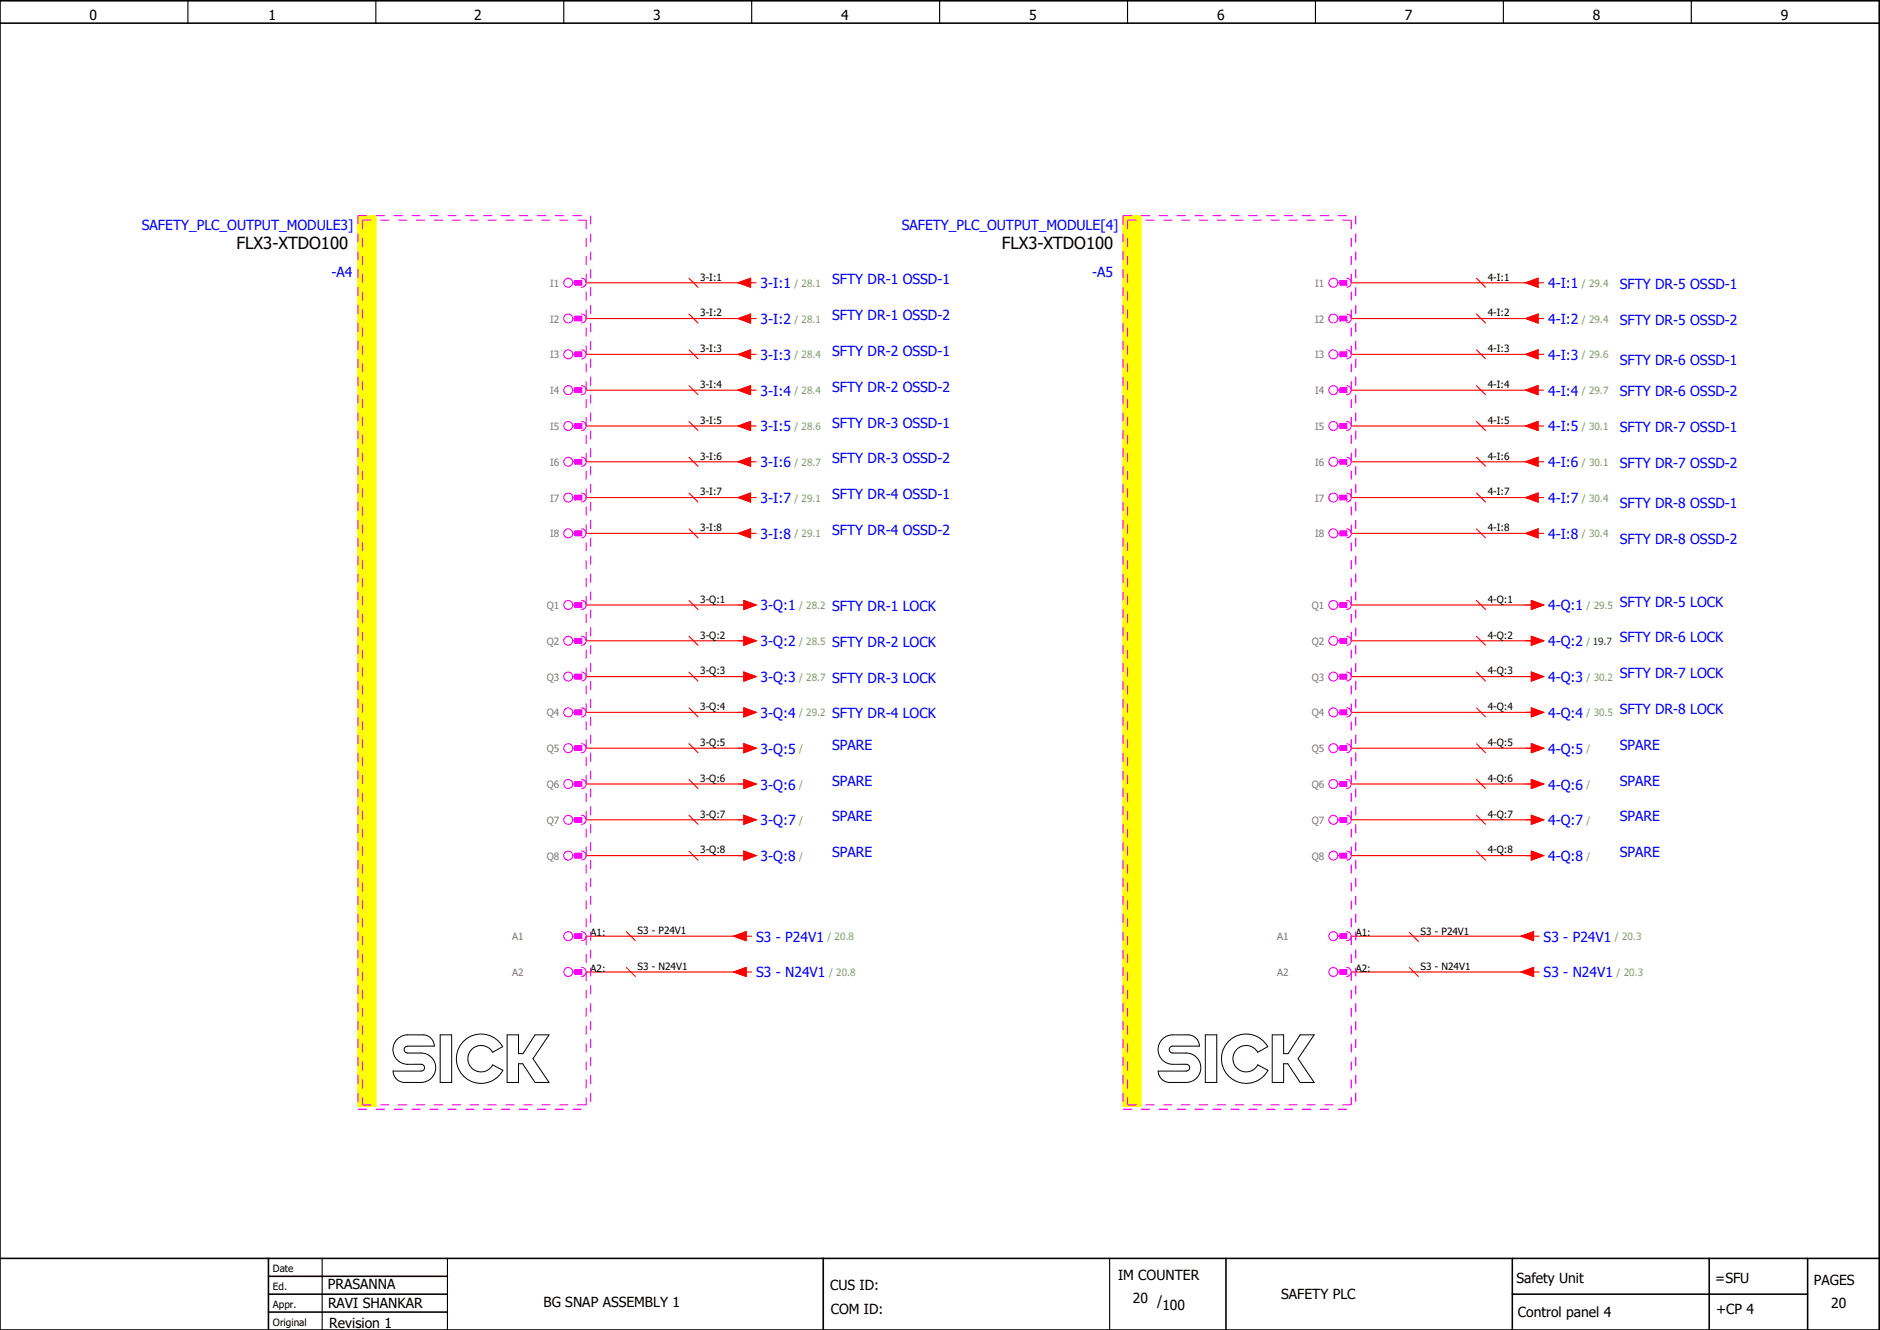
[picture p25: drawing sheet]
<svg xmlns="http://www.w3.org/2000/svg" width="420mm" height="297mm" viewBox="0 0 420 297" stroke-linecap="round" stroke-linejoin="round" font-family="sans-serif">
<defs><g id="words">
<g font-size="3.7">
<text x="52.9" y="55.7">FLX3-XTDO100</text>
<text x="223.9" y="55.7">FLX3-XTDO100</text>
</g>
<g font-size="3.1">
<text x="20" y="4.5">0</text>
<text x="60" y="4.5">1</text>
<text x="106" y="4.5">2</text>
<text x="146" y="4.5">3</text>
<text x="188" y="4.5">4</text>
<text x="230" y="4.5">5</text>
<text x="272" y="4.5">6</text>
<text x="314" y="4.5">7</text>
<text x="356" y="4.5">8</text>
<text x="398" y="4.5">9</text>
<text x="249.9" y="285.9">IM COUNTER</text>
<text x="338.9" y="286.7">Safety Unit</text>
<text x="383.4" y="286.6">=SFU</text>
<text x="405.4" y="287.2">PAGES</text>
<text x="73.3" y="288.1">PRASANNA</text>
<text x="73.3" y="292.2">RAVI SHANKAR</text>
<text x="121.5" y="292">BG SNAP ASSEMBLY 1</text>
<text x="185.5" y="288.1">CUS ID:</text>
<text x="185.7" y="293.7">COM ID:</text>
<text x="253.2" y="291">20 /</text>
<text x="259.8" y="292.7">100</text>
<text x="286.3" y="290.3">SAFETY PLC</text>
<text x="383.6" y="293.6">+CP 4</text>
<text x="409.3" y="292.2">20</text>
<text x="73.6" y="296.7">Revision 1</text>
<text x="339.2" y="294.2">Control panel 4</text>
</g>
<g font-size="3.1" fill="#00f">
<text x="31.7" y="51.3">SAFETY_PLC_OUTPUT_MODULE3]</text>
<text x="201.5" y="51.3">SAFETY_PLC_OUTPUT_MODULE[4]</text>
<text x="74.1" y="62">-A4</text>
<text x="170" y="64.4">3-I:1</text>
<text x="186" y="63.5">SFTY DR-1 OSSD-1</text>
<text x="244.1" y="62">-A5</text>
<text x="346" y="64.4">4-I:1</text>
<text x="362" y="64.5">SFTY DR-5 OSSD-1</text>
<text x="186" y="71.5">SFTY DR-1 OSSD-2</text>
<text x="170" y="72.4">3-I:2</text>
<text x="346" y="72.4">4-I:2</text>
<text x="362" y="72.5">SFTY DR-5 OSSD-2</text>
<text x="170" y="80.4">3-I:3</text>
<text x="186" y="79.5">SFTY DR-2 OSSD-1</text>
<text x="346" y="80.4">4-I:3</text>
<text x="362" y="81.5">SFTY DR-6 OSSD-1</text>
<text x="170" y="88.4">3-I:4</text>
<text x="186" y="87.5">SFTY DR-2 OSSD-2</text>
<text x="346" y="88.4">4-I:4</text>
<text x="362" y="88.5">SFTY DR-6 OSSD-2</text>
<text x="186" y="95.5">SFTY DR-3 OSSD-1</text>
<text x="170" y="96.4">3-I:5</text>
<text x="346" y="96.4">4-I:5</text>
<text x="362" y="96.5">SFTY DR-7 OSSD-1</text>
<text x="170" y="104.4">3-I:6</text>
<text x="186" y="103.5">SFTY DR-3 OSSD-2</text>
<text x="346" y="104.4">4-I:6</text>
<text x="362" y="104.5">SFTY DR-7 OSSD-2</text>
<text x="170" y="112.4">3-I:7</text>
<text x="186" y="111.5">SFTY DR-4 OSSD-1</text>
<text x="346" y="112.4">4-I:7</text>
<text x="362" y="113.5">SFTY DR-8 OSSD-1</text>
<text x="186" y="119.5">SFTY DR-4 OSSD-2</text>
<text x="170" y="120.4">3-I:8</text>
<text x="346" y="120.4">4-I:8</text>
<text x="362" y="121.5">SFTY DR-8 OSSD-2</text>
<text x="170" y="136.4">3-Q:1</text>
<text x="186" y="136.5">SFTY DR-1 LOCK</text>
<text x="346" y="136.4">4-Q:1</text>
<text x="362" y="135.5">SFTY DR-5 LOCK</text>
<text x="362" y="143.5">SFTY DR-6 LOCK</text>
<text x="170" y="144.4">3-Q:2</text>
<text x="186" y="144.5">SFTY DR-2 LOCK</text>
<text x="346" y="144.4">4-Q:2</text>
<text x="170" y="152.4">3-Q:3</text>
<text x="186" y="152.5">SFTY DR-3 LOCK</text>
<text x="346" y="152.4">4-Q:3</text>
<text x="362" y="151.5">SFTY DR-7 LOCK</text>
<text x="170" y="160.4">3-Q:4</text>
<text x="186" y="160.5">SFTY DR-4 LOCK</text>
<text x="346" y="160.4">4-Q:4</text>
<text x="362" y="159.5">SFTY DR-8 LOCK</text>
<text x="186" y="167.5">SPARE</text>
<text x="362" y="167.5">SPARE</text>
<text x="170" y="168.4">3-Q:5</text>
<text x="346" y="168.4">4-Q:5</text>
<text x="170" y="176.4">3-Q:6</text>
<text x="186" y="175.5">SPARE</text>
<text x="346" y="176.4">4-Q:6</text>
<text x="362" y="175.5">SPARE</text>
<text x="170" y="184.4">3-Q:7</text>
<text x="186" y="183.5">SPARE</text>
<text x="346" y="184.4">4-Q:7</text>
<text x="362" y="183.5">SPARE</text>
<text x="186" y="191.5">SPARE</text>
<text x="362" y="191.5">SPARE</text>
<text x="170" y="192.4">3-Q:8</text>
<text x="346" y="192.4">4-Q:8</text>
<text x="169" y="210.4">S3 - P24V1</text>
<text x="345" y="210.4">S3 - P24V1</text>
<text x="169" y="218.4">S3 - N24V1</text>
<text x="345" y="218.4">S3 - N24V1</text>
</g>
<g font-size="2.2" fill="#767676">
<text x="122.9" y="64.1">I1</text>
<text x="293.9" y="64.1">I1</text>
<text x="122.9" y="72.1">I2</text>
<text x="293.9" y="72.1">I2</text>
<text x="122.9" y="80.1">I3</text>
<text x="293.9" y="80.1">I3</text>
<text x="122.9" y="88.1">I4</text>
<text x="293.9" y="88.1">I4</text>
<text x="122.9" y="96.1">I5</text>
<text x="293.9" y="96.1">I5</text>
<text x="122.9" y="104.1">I6</text>
<text x="293.9" y="104.1">I6</text>
<text x="122.9" y="112.1">I7</text>
<text x="293.9" y="112.1">I7</text>
<text x="122.9" y="120.1">I8</text>
<text x="293.9" y="120.1">I8</text>
<text x="122.2" y="136.1">Q1</text>
<text x="293.2" y="136.1">Q1</text>
<text x="122.2" y="144.1">Q2</text>
<text x="293.2" y="144.1">Q2</text>
<text x="122.2" y="152.1">Q3</text>
<text x="293.2" y="152.1">Q3</text>
<text x="122.2" y="160.1">Q4</text>
<text x="293.2" y="160.1">Q4</text>
<text x="122.2" y="168.1">Q5</text>
<text x="293.2" y="168.1">Q5</text>
<text x="122.2" y="176.1">Q6</text>
<text x="293.2" y="176.1">Q6</text>
<text x="122.2" y="184.1">Q7</text>
<text x="293.2" y="184.1">Q7</text>
<text x="122.2" y="192.1">Q8</text>
<text x="293.2" y="192.1">Q8</text>
<text x="114.4" y="210.1">A1</text>
<text x="285.4" y="210.1">A1</text>
<text x="114.4" y="218.1">A2</text>
<text x="285.4" y="218.1">A2</text>
</g>
<g font-size="2.2">
<text x="156.5" y="62.7">3-I:1</text>
<text x="332.5" y="62.7">4-I:1</text>
<text x="156.5" y="70.7">3-I:2</text>
<text x="332.5" y="70.7">4-I:2</text>
<text x="156.5" y="78.7">3-I:3</text>
<text x="332.5" y="78.7">4-I:3</text>
<text x="156.5" y="86.7">3-I:4</text>
<text x="332.5" y="86.7">4-I:4</text>
<text x="156.5" y="94.7">3-I:5</text>
<text x="332.5" y="94.7">4-I:5</text>
<text x="156.5" y="102.7">3-I:6</text>
<text x="332.5" y="102.7">4-I:6</text>
<text x="156.5" y="110.7">3-I:7</text>
<text x="332.5" y="110.7">4-I:7</text>
<text x="156.5" y="118.7">3-I:8</text>
<text x="332.5" y="118.7">4-I:8</text>
<text x="156.5" y="134.7">3-Q:1</text>
<text x="332.5" y="134.7">4-Q:1</text>
<text x="156.5" y="142.7">3-Q:2</text>
<text x="332.5" y="142.7">4-Q:2</text>
<text x="156.5" y="150.7">3-Q:3</text>
<text x="332.5" y="150.7">4-Q:3</text>
<text x="156.5" y="158.7">3-Q:4</text>
<text x="332.5" y="158.7">4-Q:4</text>
<text x="156.5" y="166.7">3-Q:5</text>
<text x="332.5" y="166.7">4-Q:5</text>
<text x="156.5" y="174.7">3-Q:6</text>
<text x="332.5" y="174.7">4-Q:6</text>
<text x="156.5" y="182.7">3-Q:7</text>
<text x="332.5" y="182.7">4-Q:7</text>
<text x="156.5" y="190.7">3-Q:8</text>
<text x="332.5" y="190.7">4-Q:8</text>
<text x="132" y="209.2">A1:</text>
<text x="142.5" y="208.7">S3 - P24V1</text>
<text x="303" y="209.2">A1:</text>
<text x="317.5" y="208.8">S3 - P24V1</text>
<text x="132" y="217.2">A2:</text>
<text x="142.5" y="216.7">S3 - N24V1</text>
<text x="303" y="217.2">A2:</text>
<text x="317.5" y="216.7">S3 - N24V1</text>
<text x="61" y="284.2">Date</text>
<text x="61" y="288.2">Ed.</text>
<text x="61" y="292.2">Appr.</text>
<text x="61" y="296.2">Original</text>
</g>
<g font-size="2.2" fill="#7ca552">
<text x="177.5" y="64.1">/ 28.1</text>
<text x="353.5" y="64.1">/ 29.4</text>
<text x="177.5" y="72.1">/ 28.1</text>
<text x="353.5" y="72.1">/ 29.4</text>
<text x="177.5" y="80.1">/ 28.4</text>
<text x="353.5" y="80.1">/ 29.6</text>
<text x="177.5" y="88.1">/ 28.4</text>
<text x="353.5" y="88.1">/ 29.7</text>
<text x="177.5" y="96.1">/ 28.6</text>
<text x="353.5" y="96.1">/ 30.1</text>
<text x="177.5" y="104.1">/ 28.7</text>
<text x="353.5" y="104.1">/ 30.1</text>
<text x="177.5" y="112.1">/ 29.1</text>
<text x="353.5" y="112.1">/ 30.4</text>
<text x="177.5" y="120.1">/ 29.1</text>
<text x="353.5" y="120.1">/ 30.4</text>
<text x="178.6" y="136.1">/ 28.2</text>
<text x="354.6" y="136.1">/ 29.5</text>
<text x="178.6" y="144.1">/ 28.5</text>
<text x="354.6" y="144.1">/ 19.7</text>
<text x="178.6" y="152.1">/ 28.7</text>
<text x="354.6" y="152.1">/ 30.2</text>
<text x="178.6" y="160.1">/ 29.2</text>
<text x="354.6" y="160.1">/ 30.5</text>
<text x="178.6" y="168.1">/</text>
<text x="354.6" y="168.1">/</text>
<text x="178.6" y="176.1">/</text>
<text x="354.6" y="176.1">/</text>
<text x="178.6" y="184.1">/</text>
<text x="354.6" y="184.1">/</text>
<text x="178.6" y="192.1">/</text>
<text x="354.6" y="192.1">/</text>
<text x="184.9" y="210.1">/ 20.8</text>
<text x="360.9" y="210.1">/ 20.3</text>
<text x="185.3" y="218.1">/ 20.8</text>
<text x="361.3" y="218.1">/ 20.3</text>
</g>
</g></defs>
<path d="M42 .2v5M84 .2v5M126 .2v5M168 .2v5M210 .2v5M252 .2v5M294 .2v5M336 .2v5M378 .2v5M72 281.2v16M100 281.2v16M248 281.2v16" fill="none" stroke="#000" stroke-width=".25"/>
<g fill="none" stroke="#000" stroke-width=".35">
<path d="M0 5.2h420M0 .2h420v297h-420zM0 281.2h420M60 281.2v16M60 285.2h40M60 289.2h40M60 293.2h40M184 281.2v16M274 281.2v16M338 289.2h66M338 281.2v16M382 281.2v16"/>
<path d="M404 281.2v16"/>
</g>
<g fill="none" stroke="#f00" stroke-width=".25">
<path d="M131 63.2h36M131 71.2h36M131 79.2h36M154 62.2l2 2M154 70.2l2 2M154 78.2l2 2M165 63.2l2.8-1v2zM165 71.2l2.8-1v2zM165 79.2l2.8-1v2zM167.8 63.2h1.2M167.8 71.2h1.2M167.8 79.2h1.2"/>
<path d="M302 63.2h41M302 71.2h41M302 79.2h41M330 70.2l2 2M330 78.2l2 2M330 62.2l2 2M341 63.2l2.7-1v2zM341 71.2l2.7-1v2zM341 79.2l2.7-1v2zM343.7 63.2h1.3M343.7 71.2h1.3M343.7 79.2h1.3"/>
<path d="M131 87.2h36M131 95.2h36M154 86.2l2 2M154 94.2l2 2M165 87.2l2.8-1v2zM165 95.2l2.8-1v2zM167.8 87.2h1.2M167.8 95.2h1.2M302 87.2h41M302 95.2h41M330 86.2l2 2M330 94.2l2 2"/>
<path d="M341 87.2l2.7-1v2zM341 95.2l2.7-1v2zM343.7 87.2h1.3M343.7 95.2h1.3M131 103.2h36M131 111.2h36M131 119.2h36M154 102.2l2 2M154 110.2l2 2M154 118.2l2 2M165 103.2l2.8-1v2zM165 111.2l2.8-1v2z"/>
<path d="M165 119.2l2.8-1v2zM167.8 103.2h1.2M167.8 111.2h1.2M167.8 119.2h1.2M302 103.2h41M302 111.2h41M302 119.2h41M330 102.2l2 2M330 110.2l2 2M330 118.2l2 2M341 103.2l2.7-1v2zM341 111.2l2.7-1v2z"/>
<path d="M341 119.2l2.7-1v2zM343.7 103.2h1.3M343.7 111.2h1.3M343.7 119.2h1.3M131 135.2h36M154 134.2l2 2M166.3 134.2l2.7 1-2.7 1zM302 135.2h41M330 134.2l2 2M342.3 134.2l2.7 1-2.7 1zM131 143.2h36M131 151.2h36"/>
<path d="M131 159.2h36M154 142.2l2 2M154 150.2l2 2M154 158.2l2 2M166.3 142.2l2.7 1-2.7 1zM166.3 150.2l2.7 1-2.7 1zM166.3 158.2l2.7 1-2.7 1zM302 143.2h41M302 151.2h41M302 159.2h41M330 142.2l2 2M330 150.2l2 2"/>
<path d="M330 158.2l2 2M342.3 150.2l2.7 1-2.7 1zM342.3 142.2l2.7 1-2.7 1zM342.3 158.2l2.7 1-2.7 1zM131 167.2h36M131 175.2h36M154 166.2l2 2M154 174.2l2 2M166.3 166.2l2.7 1-2.7 1zM166.3 174.2l2.7 1-2.7 1zM302 167.2h41M302 175.2h41"/>
<path d="M330 166.2l2 2M330 174.2l2 2M342.3 166.2l2.7 1-2.7 1zM342.3 174.2l2.7 1-2.7 1zM131 183.2h36M131 191.2h36M154 182.2l2 2M154 190.2l2 2M166.3 190.2l2.7 1-2.7 1zM166.3 182.2l2.7 1-2.7 1zM302 183.2h41M302 191.2h41"/>
<path d="M330 182.2l2 2M330 190.2l2 2M342.3 182.2l2.7 1-2.7 1zM342.3 190.2l2.7 1-2.7 1zM131 209.2h35M131 217.2h35M140 208.2l2 2M140 216.2l2 2M164 209.2l2.7-1v2zM164 217.2l2.7-1v2zM166.7 209.2h1.3M166.7 217.2h1.3"/>
<path d="M302 209.2h40M302 217.2h40M315 208.3l2 2M315 216.2l2 2M340 209.2l2.8-1v2zM340 217.2l2.8-1v2zM342.8 209.2h1.2M342.8 217.2h1.2"/>
</g>
<g fill="#ff0" stroke="#ff0" stroke-width=".22">
<path d="M80 48.2h4v199h-4z"/>
<path d="M251 48.2h4v199h-4z"/>
</g>
<path d="M80 48.2h4v199h-4zM251 48.2h4v199h-4z" fill="none" stroke="#ff0" stroke-width=".22"/>
<path d="M88.8 232.2a3.3 3.3 0 0 1 2.3-1h3.6a2.55 2.55 0 0 1 2.4 2.5l-6 .1a.77 .77 0 0 0-.8 .7 .77 .77 0 0 0 .8 .8h3a3.3 3.3 0 0 1 3.3 3.3 3.3 3.3 0 0 1-3.3 3.3h-3.8a2.59 2.59 0 0 1-2.4-2.6h6.2a.76 .76 0 0 0 .8-.7 .76 .76 0 0 0-.8-.8h-3a3.3 3.3 0 0 1-3-2 3.3 3.3 0 0 1 .7-3.6zM98.4 231.2h2.5v10.7h-2.5zM103.4 232.8a5.5 5.5 0 0 1 8.9 1.1l-2.2 1.2a2.95 2.95 0 0 0-4.5-.8 2.95 2.95 0 0 0 .1 4.6 2.95 2.95 0 0 0 4.4-1l2.3 1.2a5.5 5.5 0 0 1-8.1 2 5.5 5.5 0 0 1-.9-8.3zM113.3 231.2h2.6v4.2h1l2.7-4.2h3.1l-3.6 5.4 3.6 5.3h-3.1l-2.8-4.2h-.9v4.2h-2.6zM259.8 232.2a3.3 3.3 0 0 1 2.3-1h3.6a2.55 2.55 0 0 1 2.4 2.5l-6 .1a.77 .77 0 0 0-.8 .7 .77 .77 0 0 0 .8 .8h3a3.3 3.3 0 0 1 3.3 3.3 3.3 3.3 0 0 1-3.3 3.3h-3.8a2.59 2.59 0 0 1-2.4-2.6h6.2a.76 .76 0 0 0 .8-.7 .76 .76 0 0 0-.8-.8h-3a3.3 3.3 0 0 1-3-2 3.3 3.3 0 0 1 .7-3.6zM269.4 231.2h2.5v10.7h-2.5zM274.4 232.8a5.5 5.5 0 0 1 8.9 1.1l-2.2 1.2a2.95 2.95 0 0 0-4.5-.8 2.95 2.95 0 0 0 .1 4.6 2.95 2.95 0 0 0 4.4-1l2.3 1.2a5.5 5.5 0 0 1-8.1 2 5.5 5.5 0 0 1-.9-8.3zM284.3 231.2h2.6v4.2h1l2.7-4.2h3.1l-3.6 5.4 3.6 5.3h-3.1l-2.8-4.2h-.9v4.2h-2.6z" fill="none" stroke="#000" stroke-width=".22"/>
<g fill="none" stroke="#f0f" stroke-width=".25">
<path d="M128 63.2h.5M128 71.2h.5M128 79.2h.5M128.5 62.7h1.5v1h-1.5zM128.5 70.7h1.5v1h-1.5zM128.5 78.7h1.5v1h-1.5zM130 62.2a1 1 0 0 1 1 1 1 1 0 0 1-1 1M130 70.2a1 1 0 0 1 1 1 1 1 0 0 1-1 1M130 78.2a1 1 0 0 1 1 1 1 1 0 0 1-1 1M299 63.2h.5M299 71.2h.5M299 79.2h.5"/>
<path d="M299.5 62.7h1.5v1h-1.5zM299.5 70.7h1.5v1h-1.5zM299.5 78.7h1.5v1h-1.5zM301 62.2a1 1 0 0 1 1 1 1 1 0 0 1-1 1M301 70.2a1 1 0 0 1 1 1 1 1 0 0 1-1 1M301 78.2a1 1 0 0 1 1 1 1 1 0 0 1-1 1M128 87.2h.5M128 95.2h.5M128.5 86.7h1.5v1h-1.5zM128.5 94.7h1.5v1h-1.5zM130 86.2a1 1 0 0 1 1 1 1 1 0 0 1-1 1M130 94.2a1 1 0 0 1 1 1 1 1 0 0 1-1 1"/>
<path d="M299 87.2h.5M299 95.2h.5M299.5 86.7h1.5v1h-1.5zM299.5 94.7h1.5v1h-1.5zM301 86.2a1 1 0 0 1 1 1 1 1 0 0 1-1 1M301 94.2a1 1 0 0 1 1 1 1 1 0 0 1-1 1M128 103.2h.5M128 111.2h.5M128 119.2h.5M128.5 102.7h1.5v1h-1.5zM128.5 110.7h1.5v1h-1.5zM128.5 118.7h1.5v1h-1.5z"/>
<path d="M130 102.2a1 1 0 0 1 1 1 1 1 0 0 1-1 1M130 110.2a1 1 0 0 1 1 1 1 1 0 0 1-1 1M130 118.2a1 1 0 0 1 1 1 1 1 0 0 1-1 1M299 103.2h.5M299 111.2h.5M299 119.2h.5M299.5 102.7h1.5v1h-1.5zM299.5 110.7h1.5v1h-1.5zM299.5 118.7h1.5v1h-1.5zM301 102.2a1 1 0 0 1 1 1 1 1 0 0 1-1 1M301 110.2a1 1 0 0 1 1 1 1 1 0 0 1-1 1M301 118.2a1 1 0 0 1 1 1 1 1 0 0 1-1 1"/>
<path d="M128 135.2h.5M128.5 134.7h1.5v1h-1.5zM130 134.2a1 1 0 0 1 1 1 1 1 0 0 1-1 1M299 135.2h.5M299.5 134.7h1.5v1h-1.5zM301 134.2a1 1 0 0 1 1 1 1 1 0 0 1-1 1M128 143.2h.5M128 151.2h.5M128 159.2h.5M128.5 142.7h1.5v1h-1.5zM128.5 150.7h1.5v1h-1.5zM128.5 158.7h1.5v1h-1.5z"/>
<path d="M130 142.2a1 1 0 0 1 1 1 1 1 0 0 1-1 1M130 150.2a1 1 0 0 1 1 1 1 1 0 0 1-1 1M130 158.2a1 1 0 0 1 1 1 1 1 0 0 1-1 1M299 143.2h.5M299 151.2h.5M299 159.2h.5M299.5 142.7h1.5v1h-1.5zM299.5 150.7h1.5v1h-1.5zM299.5 158.7h1.5v1h-1.5zM301 142.2a1 1 0 0 1 1 1 1 1 0 0 1-1 1M301 150.2a1 1 0 0 1 1 1 1 1 0 0 1-1 1M301 158.2a1 1 0 0 1 1 1 1 1 0 0 1-1 1"/>
<path d="M128 167.2h.5M128 175.2h.5M128.5 166.7h1.5v1h-1.5zM128.5 174.7h1.5v1h-1.5zM130 166.2a1 1 0 0 1 1 1 1 1 0 0 1-1 1M130 174.2a1 1 0 0 1 1 1 1 1 0 0 1-1 1M299 167.2h.5M299 175.2h.5M299.5 166.7h1.5v1h-1.5zM299.5 174.7h1.5v1h-1.5zM301 166.2a1 1 0 0 1 1 1 1 1 0 0 1-1 1M301 174.2a1 1 0 0 1 1 1 1 1 0 0 1-1 1"/>
<path d="M128 183.2h.5M128 191.2h.5M128.5 182.7h1.5v1h-1.5zM128.5 190.7h1.5v1h-1.5zM130 182.2a1 1 0 0 1 1 1 1 1 0 0 1-1 1M130 190.2a1 1 0 0 1 1 1 1 1 0 0 1-1 1M299 183.2h.5M299 191.2h.5M299.5 182.7h1.5v1h-1.5zM299.5 190.7h1.5v1h-1.5zM301 182.2a1 1 0 0 1 1 1 1 1 0 0 1-1 1M301 190.2a1 1 0 0 1 1 1 1 1 0 0 1-1 1"/>
<path d="M128 209.2h.5M128 217.2h.5M128.5 208.7h1.5v1h-1.5zM128.5 216.7h1.5v1h-1.5zM130 208.2a1 1 0 0 1 1 1 1 1 0 0 1-1 1M130 216.2a1 1 0 0 1 1 1 1 1 0 0 1-1 1M299 209.2h.5M299 217.2h.5M299.5 208.7h1.5v1h-1.5zM299.5 216.7h1.5v1h-1.5zM301 208.2a1 1 0 0 1 1 1 1 1 0 0 1-1 1M301 216.2a1 1 0 0 1 1 1 1 1 0 0 1-1 1"/>
<circle cx="127" cy="71.2" r="1"/>
<circle cx="127" cy="63.2" r="1"/>
<circle cx="127" cy="79.2" r="1"/>
<circle cx="298" cy="71.2" r="1"/>
<circle cx="298" cy="63.2" r="1"/>
<circle cx="298" cy="79.2" r="1"/>
<circle cx="127" cy="95.2" r="1"/>
<circle cx="127" cy="87.2" r="1"/>
<circle cx="298" cy="95.2" r="1"/>
<circle cx="298" cy="87.2" r="1"/>
<circle cx="127" cy="119.2" r="1"/>
<circle cx="127" cy="111.2" r="1"/>
<circle cx="127" cy="103.2" r="1"/>
<circle cx="298" cy="119.2" r="1"/>
<circle cx="298" cy="111.2" r="1"/>
<circle cx="298" cy="103.2" r="1"/>
<circle cx="127" cy="135.2" r="1"/>
<circle cx="298" cy="135.2" r="1"/>
<circle cx="127" cy="159.2" r="1"/>
<circle cx="127" cy="143.2" r="1"/>
<circle cx="127" cy="151.2" r="1"/>
<circle cx="298" cy="159.2" r="1"/>
<circle cx="298" cy="143.2" r="1"/>
<circle cx="298" cy="151.2" r="1"/>
<circle cx="127" cy="167.2" r="1"/>
<circle cx="127" cy="175.2" r="1"/>
<circle cx="298" cy="167.2" r="1"/>
<circle cx="298" cy="175.2" r="1"/>
<circle cx="127" cy="191.2" r="1"/>
<circle cx="127" cy="183.2" r="1"/>
<circle cx="298" cy="191.2" r="1"/>
<circle cx="298" cy="183.2" r="1"/>
<circle cx="127" cy="209.2" r="1"/>
<circle cx="127" cy="217.2" r="1"/>
<circle cx="298" cy="209.2" r="1"/>
<circle cx="298" cy="217.2" r="1"/>
</g>
<g fill="#f0f" stroke="#f0f" stroke-width=".22">
<path d="M128.5 62.7h1.5v1h-1.5z"/>
<path d="M128.5 70.7h1.5v1h-1.5z"/>
<path d="M128.5 78.7h1.5v1h-1.5z"/>
<path d="M128.5 86.7h1.5v1h-1.5z"/>
<path d="M128.5 94.7h1.5v1h-1.5z"/>
<path d="M128.5 102.7h1.5v1h-1.5z"/>
<path d="M128.5 110.7h1.5v1h-1.5z"/>
<path d="M128.5 118.7h1.5v1h-1.5z"/>
<path d="M128.5 134.7h1.5v1h-1.5z"/>
<path d="M128.5 142.7h1.5v1h-1.5z"/>
<path d="M128.5 150.7h1.5v1h-1.5z"/>
<path d="M128.5 158.7h1.5v1h-1.5z"/>
<path d="M128.5 166.7h1.5v1h-1.5z"/>
<path d="M128.5 174.7h1.5v1h-1.5z"/>
<path d="M128.5 182.7h1.5v1h-1.5z"/>
<path d="M128.5 190.7h1.5v1h-1.5z"/>
<path d="M128.5 208.7h1.5v1h-1.5z"/>
<path d="M128.5 216.7h1.5v1h-1.5z"/>
<path d="M299.5 62.7h1.5v1h-1.5z"/>
<path d="M299.5 70.7h1.5v1h-1.5z"/>
<path d="M299.5 78.7h1.5v1h-1.5z"/>
<path d="M299.5 86.7h1.5v1h-1.5z"/>
<path d="M299.5 94.7h1.5v1h-1.5z"/>
<path d="M299.5 102.7h1.5v1h-1.5z"/>
<path d="M299.5 110.7h1.5v1h-1.5z"/>
<path d="M299.5 118.7h1.5v1h-1.5z"/>
<path d="M299.5 134.7h1.5v1h-1.5z"/>
<path d="M299.5 142.7h1.5v1h-1.5z"/>
<path d="M299.5 150.7h1.5v1h-1.5z"/>
<path d="M299.5 158.7h1.5v1h-1.5z"/>
<path d="M299.5 166.7h1.5v1h-1.5z"/>
<path d="M299.5 174.7h1.5v1h-1.5z"/>
<path d="M299.5 182.7h1.5v1h-1.5z"/>
<path d="M299.5 190.7h1.5v1h-1.5z"/>
<path d="M299.5 208.7h1.5v1h-1.5z"/>
<path d="M299.5 216.7h1.5v1h-1.5z"/>
</g>
<g fill="none" stroke="#f0f" stroke-width=".25" stroke-dasharray="2 2" stroke-linecap="butt">
<path d="M80 48.2h52M80 48.2v199.7M81 49.2h50M81 49.2v197.7M131 49.2v197.7M132 48.2v199.7M251 48.2h52M251 48.2v199.7M252 49.2h50M252 49.2v197.7M302 49.2v197.7M303 48.2v199.7"/>
<path d="M80 247.9h52M81 246.9h50M251 247.9h52M252 246.9h50"/>
</g>
<g fill="#f00" stroke="#f00" stroke-width=".22">
<path d="M166.3 190.2l2.7 1-2.7 1z"/>
<path d="M166.3 174.2l2.7 1-2.7 1z"/>
<path d="M166.3 166.2l2.7 1-2.7 1z"/>
<path d="M165 63.2l2.8-1v2z"/>
<path d="M165 71.2l2.8-1v2z"/>
<path d="M165 79.2l2.8-1v2z"/>
<path d="M165 87.2l2.8-1v2z"/>
<path d="M165 95.2l2.8-1v2z"/>
<path d="M165 103.2l2.8-1v2z"/>
<path d="M165 111.2l2.8-1v2z"/>
<path d="M165 119.2l2.8-1v2z"/>
<path d="M166.3 182.2l2.7 1-2.7 1z"/>
<path d="M166.3 134.2l2.7 1-2.7 1z"/>
<path d="M166.3 142.2l2.7 1-2.7 1z"/>
<path d="M166.3 150.2l2.7 1-2.7 1z"/>
<path d="M166.3 158.2l2.7 1-2.7 1z"/>
<path d="M164 209.2l2.7-1v2z"/>
<path d="M164 217.2l2.7-1v2z"/>
<path d="M341 63.2l2.7-1v2z"/>
<path d="M341 71.2l2.7-1v2z"/>
<path d="M341 79.2l2.7-1v2z"/>
<path d="M341 87.2l2.7-1v2z"/>
<path d="M341 95.2l2.7-1v2z"/>
<path d="M341 103.2l2.7-1v2z"/>
<path d="M341 111.2l2.7-1v2z"/>
<path d="M341 119.2l2.7-1v2z"/>
<path d="M340 209.2l2.8-1v2z"/>
<path d="M340 217.2l2.8-1v2z"/>
<path d="M342.3 134.2l2.7 1-2.7 1z"/>
<path d="M342.3 142.2l2.7 1-2.7 1z"/>
<path d="M342.3 150.2l2.7 1-2.7 1z"/>
<path d="M342.3 158.2l2.7 1-2.7 1z"/>
<path d="M342.3 166.2l2.7 1-2.7 1z"/>
<path d="M342.3 174.2l2.7 1-2.7 1z"/>
<path d="M342.3 182.2l2.7 1-2.7 1z"/>
<path d="M342.3 190.2l2.7 1-2.7 1z"/>
</g>
<use href="#words"/>
</svg>
